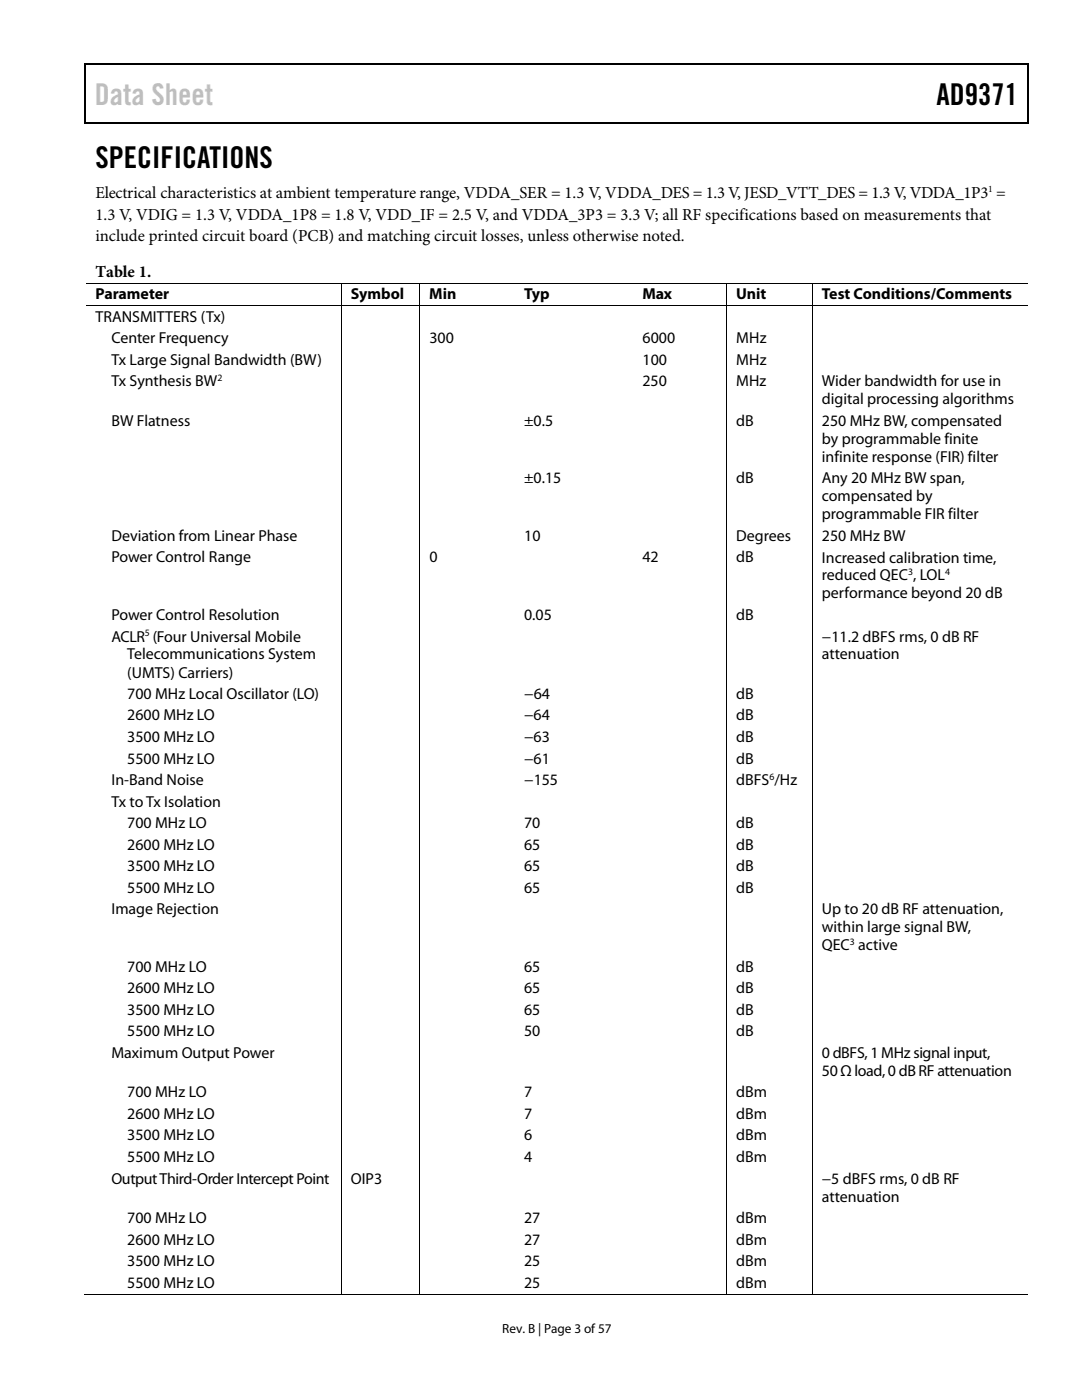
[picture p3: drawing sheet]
<svg xmlns="http://www.w3.org/2000/svg" width="216mm" height="279mm" viewBox="0 0 216 279" stroke-linecap="round" stroke-linejoin="round" font-family="sans-serif">
<defs><g id="words">
<text font-size="6" fill="#c0c0c0" x="18.9" y="21">Data Sheet</text>
<g font-size="6">
<text x="186.9" y="21">AD9371</text>
<text x="19" y="33.6">SPECIFICATIONS</text>
</g>
<g font-size="3.3">
<text x="19" y="39.5">Electrical characteristics at ambient temperature range, VDDA_SER = 1.3 V, VDDA_DES = 1.3 V, JESD_VTT_DES = 1.3 V, VDDA_1P3 =</text>
<text x="19" y="43.8">1.3 V, VDIG = 1.3 V, VDDA_1P8 = 1.8 V, VDD_IF = 2.5 V, and VDDA_3P3 = 3.3 V; all RF specifications based on measurements that</text>
<text x="19" y="48.1">include printed circuit board (PCB) and matching circuit losses, unless otherwise noted.</text>
<text x="19" y="55.2">Table 1.</text>
</g>
<g font-size="3.2">
<text x="19" y="59.8">Parameter</text>
<text x="70" y="59.8">Symbol</text>
<text x="85.7" y="59.8">Min</text>
<text x="104.6" y="59.8">Typ</text>
<text x="128.2" y="59.8">Max</text>
<text x="146.9" y="59.8">Unit</text>
<text x="164" y="59.8">Test Conditions/Comments</text>
<text x="19" y="64.2">TRANSMITTERS (Tx)</text>
<text x="22.2" y="68.5">Center Frequency</text>
<text x="85.7" y="68.5">300</text>
<text x="128.2" y="68.5">6000</text>
<text x="146.9" y="68.5">MHz</text>
<text x="22.2" y="72.8">Tx Large Signal Bandwidth (BW)</text>
<text x="22.2" y="77.1">Tx Synthesis BW</text>
<text x="128.2" y="77.1">250</text>
<text x="128.2" y="72.8">100</text>
<text x="146.9" y="77.1">MHz</text>
<text x="146.9" y="72.8">MHz</text>
<text x="164" y="77.1">Wider bandwidth for use in</text>
<text x="164" y="80.7">digital processing algorithms</text>
<text x="22.2" y="85">BW Flatness</text>
<text x="104.6" y="85">±0.5</text>
<text x="146.9" y="85">dB</text>
<text x="164" y="85">250 MHz BW, compensated</text>
<text x="164" y="88.6">by programmable finite</text>
<text x="164" y="92.2">infinite response (FIR) filter</text>
<text x="104.6" y="96.5">±0.15</text>
<text x="146.9" y="96.5">dB</text>
<text x="164" y="96.5">Any 20 MHz BW span,</text>
<text x="164" y="100.1">compensated by</text>
<text x="22.2" y="107.9">Deviation from Linear Phase</text>
<text x="104.6" y="107.9">10</text>
<text x="146.9" y="107.9">Degrees</text>
<text x="164" y="103.7">programmable FIR filter</text>
<text x="164" y="107.9">250 MHz BW</text>
<text x="22.2" y="112.2">Power Control Range</text>
<text x="85.7" y="112.2">0</text>
<text x="128.2" y="112.2">42</text>
<text x="146.9" y="112.2">dB</text>
<text x="164" y="112.3">Increased calibration time,</text>
<text x="164" y="115.8">reduced QEC , LOL</text>
<text x="164" y="119.4">performance beyond 20 dB</text>
<text x="22.2" y="123.7">Power Control Resolution</text>
<text x="104.6" y="123.7">0.05</text>
<text x="146.9" y="123.7">dB</text>
<text x="22.2" y="128">ACLR (Four Universal Mobile</text>
<text x="25.4" y="131.6">Telecommunications System</text>
<text x="164" y="128">−11.2 dBFS rms, 0 dB RF</text>
<text x="164" y="131.6">attenuation</text>
<text x="25.4" y="135.2">(UMTS) Carriers)</text>
<text x="25.4" y="139.5">700 MHz Local Oscillator (LO)</text>
<text x="25.4" y="143.8">2600 MHz LO</text>
<text x="104.6" y="143.8">−64</text>
<text x="104.6" y="139.5">−64</text>
<text x="146.9" y="143.8">dB</text>
<text x="146.9" y="139.5">dB</text>
<text x="25.4" y="148.1">3500 MHz LO</text>
<text x="104.6" y="148.1">−63</text>
<text x="146.9" y="148.1">dB</text>
<text x="25.4" y="152.4">5500 MHz LO</text>
<text x="104.6" y="152.4">−61</text>
<text x="146.9" y="152.4">dB</text>
<text x="22.2" y="156.7">In-Band Noise</text>
<text x="22.2" y="161">Tx to Tx Isolation</text>
<text x="104.6" y="156.7">−155</text>
<text x="146.9" y="156.7">dBFS /Hz</text>
<text x="25.4" y="165.3">700 MHz LO</text>
<text x="104.6" y="165.3">70</text>
<text x="146.9" y="165.3">dB</text>
<text x="25.4" y="169.6">2600 MHz LO</text>
<text x="25.4" y="173.9">3500 MHz LO</text>
<text x="104.6" y="169.6">65</text>
<text x="104.6" y="173.9">65</text>
<text x="146.9" y="169.6">dB</text>
<text x="146.9" y="173.9">dB</text>
<text x="25.4" y="178.2">5500 MHz LO</text>
<text x="104.6" y="178.2">65</text>
<text x="146.9" y="178.2">dB</text>
<text x="22.2" y="182.5">Image Rejection</text>
<text x="164" y="182.5">Up to 20 dB RF attenuation,</text>
<text x="164" y="186.1">within large signal BW,</text>
<text x="164" y="189.7">QEC active</text>
<text x="25.4" y="193.9">700 MHz LO</text>
<text x="104.6" y="193.9">65</text>
<text x="146.9" y="193.9">dB</text>
<text x="25.4" y="198.2">2600 MHz LO</text>
<text x="25.4" y="202.5">3500 MHz LO</text>
<text x="104.6" y="198.2">65</text>
<text x="104.6" y="202.5">65</text>
<text x="146.9" y="198.2">dB</text>
<text x="146.9" y="202.5">dB</text>
<text x="25.4" y="206.8">5500 MHz LO</text>
<text x="104.6" y="206.8">50</text>
<text x="146.9" y="206.8">dB</text>
<text x="22.2" y="211.1">Maximum Output Power</text>
<text x="164" y="211.1">0 dBFS, 1 MHz signal input,</text>
<text x="164" y="214.7">50 Ω load, 0 dB RF attenuation</text>
<text x="25.4" y="219">700 MHz LO</text>
<text x="104.6" y="219">7</text>
<text x="146.9" y="219">dBm</text>
<text x="25.4" y="223.3">2600 MHz LO</text>
<text x="25.4" y="227.6">3500 MHz LO</text>
<text x="104.6" y="223.3">7</text>
<text x="104.6" y="227.6">6</text>
<text x="146.9" y="223.3">dBm</text>
<text x="146.9" y="227.6">dBm</text>
<text x="25.4" y="231.9">5500 MHz LO</text>
<text x="104.6" y="231.9">4</text>
<text x="146.9" y="231.9">dBm</text>
<text x="22.2" y="236.2">Output Third-Order Intercept Point</text>
<text x="70" y="236.2">OIP3</text>
<text x="164" y="236.2">−5 dBFS rms, 0 dB RF</text>
<text x="164" y="239.8">attenuation</text>
<text x="25.4" y="244.1">700 MHz LO</text>
<text x="104.6" y="244.1">27</text>
<text x="146.9" y="244.1">dBm</text>
<text x="25.4" y="248.4">2600 MHz LO</text>
<text x="104.6" y="248.4">27</text>
<text x="146.9" y="248.4">dBm</text>
<text x="25.4" y="252.7">3500 MHz LO</text>
<text x="25.4" y="257">5500 MHz LO</text>
<text x="104.6" y="252.7">25</text>
<text x="104.6" y="257">25</text>
<text x="146.9" y="252.7">dBm</text>
<text x="146.9" y="257">dBm</text>
</g>
<text font-size="2.6" x="100.2" y="266">Rev. B | Page 3 of 57</text>
<g font-size="1.9">
<text x="197.1" y="38.3">1</text>
<text x="43.4" y="76.1">2</text>
<text x="181.2" y="114.8">3</text>
<text x="188.6" y="114.8">4</text>
<text x="28.9" y="127">5</text>
<text x="153.5" y="155.6">6</text>
<text x="169.6" y="188.6">3</text>
</g>
</g></defs>
<path d="M16.9 12.7h.2v1h-.2zM205.1 12.7h.2v1h-.2zM205.1 12.7h.2v.3h-.2zM82.3 24.4h.2v.3h-.2zM205.1 24.4h.2v.3h-.2z" fill="#000"/>
<path d="M16.9 12.8h188.2M17 13.7v11M205.2 13.7v11M205.1 24.5h-188.2" fill="none" stroke="#000" stroke-width=".25"/>
<g fill="none" stroke="#000" stroke-width=".2">
<path d="M17.1 56.5h188M68.1 56.6v4.3M83.8 56.6v4.3M145 56.6v4.3M162.1 56.6v4.3M17.1 61h188M68.1 61.1v197.2M83.8 61.1v197.2M145 61.1v197.2M162.1 61.1v197.2M16.9 258.3h51.1M68.2 258.3h15.5"/>
<path d="M83.9 258.3h61M145.1 258.3h16.9M162.2 258.3h42.9"/>
</g>
<use href="#words"/>
</svg>
